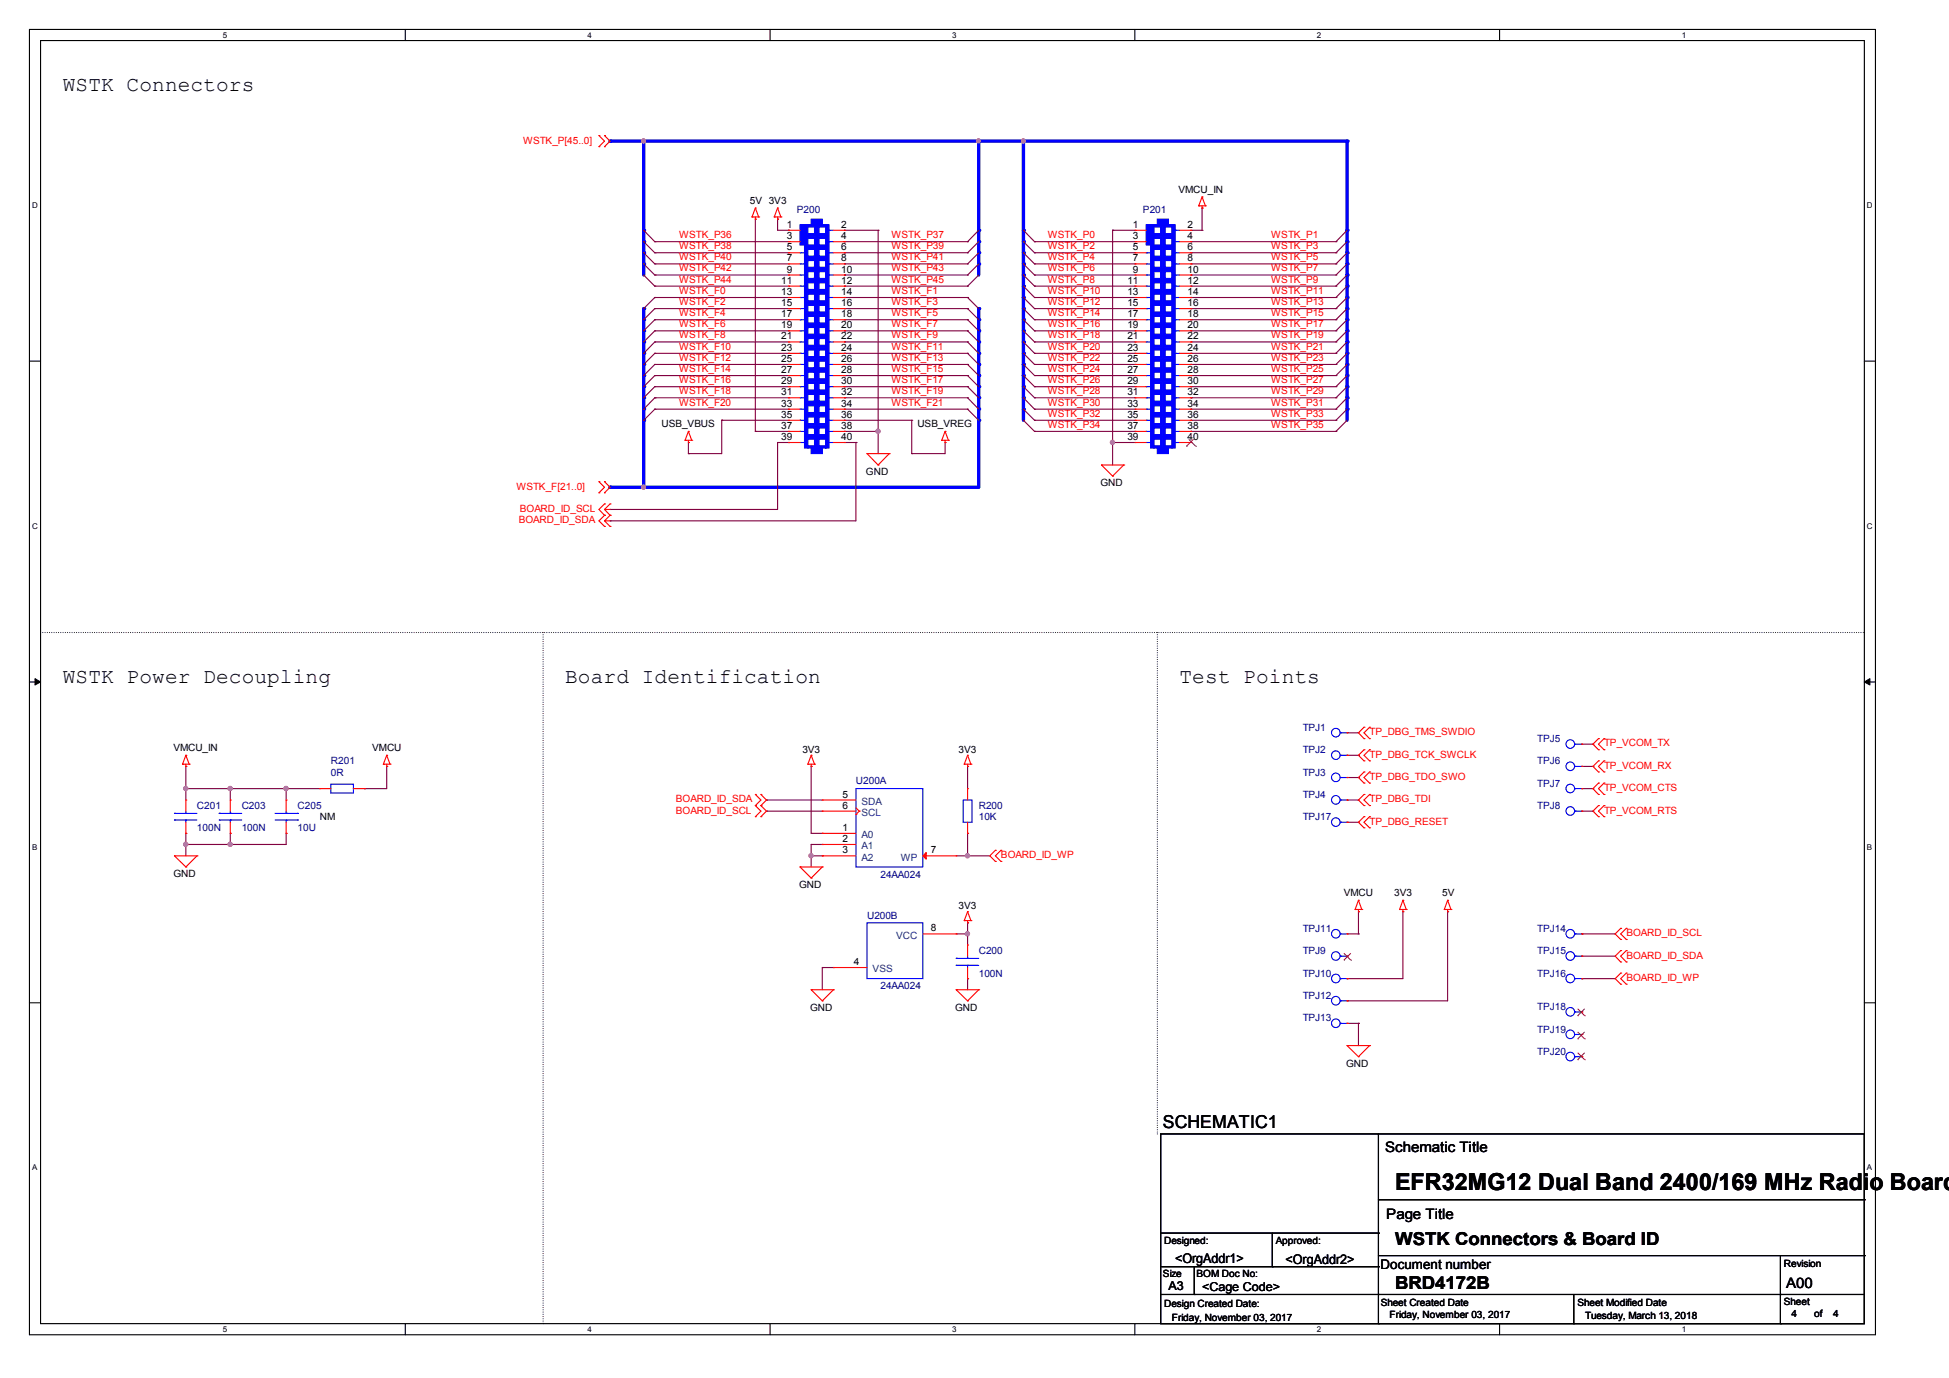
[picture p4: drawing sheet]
<svg xmlns="http://www.w3.org/2000/svg" width="297mm" height="210mm" viewBox="0 0 297 210" stroke-linecap="round" stroke-linejoin="round" font-family="sans-serif">
<defs><g id="words">
<text font-size="3.6" x="212.6" y="181.4">EFR32MG12 Dual Band 2400/169 MHz Radio Board</text>
<g font-size="3.2">
<text x="9.6" y="13.8">WSTK Connectors</text>
<text x="9.6" y="104">WSTK Power Decoupling</text>
<text x="86.1" y="104">Board Identification</text>
<text x="179.7" y="104">Test Points</text>
</g>
<g font-size="2.7">
<text x="177.2" y="171.8">SCHEMATIC1</text>
<text x="212.6" y="189.8">WSTK Connectors &amp; Board ID</text>
<text x="212.6" y="196.4">BRD4172B</text>
</g>
<g font-size="2.2">
<text x="211.1" y="175.5">Schematic Title</text>
<text x="211.3" y="185.7">Page Title</text>
<text x="272.2" y="196.3">A00</text>
</g>
<g font-size="2">
<text x="179.1" y="192.4">&lt;OrgAddr1&gt;</text>
<text x="195.9" y="192.6">&lt;OrgAddr2&gt;</text>
<text x="210.4" y="193.4">Document number</text>
</g>
<g font-size="1.9">
<text x="178" y="196.6">A3</text>
<text x="183.2" y="196.8">&lt;Cage Code&gt;</text>
</g>
<g font-size="1.5" fill="#f00">
<text x="79.7" y="21.9">WSTK_P[45..0]</text>
<text x="103.5" y="36.3">WSTK_P36</text>
<text x="103.5" y="38">WSTK_P38</text>
<text x="103.5" y="39.7">WSTK_P40</text>
<text x="103.5" y="41.4">WSTK_P42</text>
<text x="135.9" y="36.3">WSTK_P37</text>
<text x="135.9" y="38">WSTK_P39</text>
<text x="135.9" y="39.7">WSTK_P41</text>
<text x="135.9" y="41.4">WSTK_P43</text>
<text x="159.7" y="36.3">WSTK_P0</text>
<text x="159.7" y="38">WSTK_P2</text>
<text x="159.7" y="39.7">WSTK_P4</text>
<text x="159.7" y="41.4">WSTK_P6</text>
<text x="193.7" y="36.3">WSTK_P1</text>
<text x="193.7" y="38">WSTK_P3</text>
<text x="193.7" y="39.7">WSTK_P5</text>
<text x="193.7" y="41.4">WSTK_P7</text>
<text x="103.5" y="44.8">WSTK_F0</text>
<text x="103.5" y="46.5">WSTK_F2</text>
<text x="103.5" y="43.1">WSTK_P44</text>
<text x="135.9" y="44.8">WSTK_F1</text>
<text x="135.9" y="46.5">WSTK_F3</text>
<text x="135.9" y="43.1">WSTK_P45</text>
<text x="159.7" y="43.1">WSTK_P8</text>
<text x="159.7" y="44.8">WSTK_P10</text>
<text x="159.7" y="46.5">WSTK_P12</text>
<text x="193.7" y="43.1">WSTK_P9</text>
<text x="193.7" y="44.8">WSTK_P11</text>
<text x="193.7" y="46.5">WSTK_P13</text>
<text x="103.5" y="48.2">WSTK_F4</text>
<text x="103.5" y="49.9">WSTK_F6</text>
<text x="103.5" y="51.6">WSTK_F8</text>
<text x="103.5" y="53.3">WSTK_F10</text>
<text x="135.9" y="48.2">WSTK_F5</text>
<text x="135.9" y="49.9">WSTK_F7</text>
<text x="135.9" y="51.6">WSTK_F9</text>
<text x="135.9" y="53.3">WSTK_F11</text>
<text x="159.7" y="48.2">WSTK_P14</text>
<text x="159.7" y="49.9">WSTK_P16</text>
<text x="159.7" y="51.6">WSTK_P18</text>
<text x="159.7" y="53.3">WSTK_P20</text>
<text x="193.7" y="48.2">WSTK_P15</text>
<text x="193.7" y="49.9">WSTK_P17</text>
<text x="193.7" y="51.6">WSTK_P19</text>
<text x="193.7" y="53.3">WSTK_P21</text>
<text x="103.5" y="55">WSTK_F12</text>
<text x="103.5" y="56.7">WSTK_F14</text>
<text x="103.5" y="58.4">WSTK_F16</text>
<text x="135.9" y="55">WSTK_F13</text>
<text x="135.9" y="56.7">WSTK_F15</text>
<text x="135.9" y="58.4">WSTK_F17</text>
<text x="159.7" y="55">WSTK_P22</text>
<text x="159.7" y="56.7">WSTK_P24</text>
<text x="159.7" y="58.4">WSTK_P26</text>
<text x="193.7" y="55">WSTK_P23</text>
<text x="193.7" y="56.7">WSTK_P25</text>
<text x="193.7" y="58.4">WSTK_P27</text>
<text x="103.5" y="60.1">WSTK_F18</text>
<text x="103.5" y="61.8">WSTK_F20</text>
<text x="135.9" y="60.1">WSTK_F19</text>
<text x="135.9" y="61.8">WSTK_F21</text>
<text x="159.7" y="60.1">WSTK_P28</text>
<text x="159.7" y="61.8">WSTK_P30</text>
<text x="159.7" y="63.5">WSTK_P32</text>
<text x="159.7" y="65.2">WSTK_P34</text>
<text x="193.7" y="60.1">WSTK_P29</text>
<text x="193.7" y="61.8">WSTK_P31</text>
<text x="193.7" y="63.5">WSTK_P33</text>
<text x="193.7" y="65.2">WSTK_P35</text>
<text x="78.7" y="74.6">WSTK_F[21..0]</text>
<text x="79" y="79.7">BOARD_ID_SDA</text>
<text x="79.2" y="78">BOARD_ID_SCL</text>
<text x="208.7" y="112.1">TP_DBG_TMS_SWDIO</text>
<text x="244.4" y="113.8">TP_VCOM_TX</text>
<text x="208.7" y="115.5">TP_DBG_TCK_SWCLK</text>
<text x="208.7" y="118.9">TP_DBG_TDO_SWO</text>
<text x="244.4" y="117.2">TP_VCOM_RX</text>
<text x="103" y="124">BOARD_ID_SCL</text>
<text x="103" y="122.3">BOARD_ID_SDA</text>
<text x="208.7" y="122.3">TP_DBG_TDI</text>
<text x="208.7" y="125.7">TP_DBG_RESET</text>
<text x="244.4" y="120.6">TP_VCOM_CTS</text>
<text x="244.4" y="124">TP_VCOM_RTS</text>
<text x="152.5" y="130.8">BOARD_ID_WP</text>
<text x="247.8" y="142.7">BOARD_ID_SCL</text>
<text x="247.8" y="146.1">BOARD_ID_SDA</text>
<text x="247.8" y="149.5">BOARD_ID_WP</text>
</g>
<g font-size="1.5">
<text x="179.6" y="29.4">VMCU_IN</text>
<text x="114.3" y="31.1">5V 3V3</text>
<text x="119.9" y="34.7">1</text>
<text x="128.2" y="34.7">2</text>
<text x="172.6" y="34.7">1</text>
<text x="180.9" y="34.7">2</text>
<text x="119.9" y="36.4">3</text>
<text x="119.9" y="38.1">5</text>
<text x="119.9" y="39.8">7</text>
<text x="119.9" y="41.5">9</text>
<text x="128.2" y="36.4">4</text>
<text x="128.2" y="38.1">6</text>
<text x="128.2" y="39.8">8</text>
<text x="128.2" y="41.5">10</text>
<text x="172.6" y="36.4">3</text>
<text x="172.6" y="38.1">5</text>
<text x="172.6" y="39.8">7</text>
<text x="172.6" y="41.5">9</text>
<text x="180.9" y="36.4">4</text>
<text x="180.9" y="38.1">6</text>
<text x="180.9" y="39.8">8</text>
<text x="180.9" y="41.5">10</text>
<text x="119" y="43.2">11</text>
<text x="119" y="45">13</text>
<text x="119" y="46.7">15</text>
<text x="128.2" y="43.2">12</text>
<text x="128.2" y="45">14</text>
<text x="128.2" y="46.7">16</text>
<text x="171.8" y="43.2">11</text>
<text x="171.8" y="45">13</text>
<text x="171.8" y="46.7">15</text>
<text x="180.9" y="43.2">12</text>
<text x="180.9" y="45">14</text>
<text x="180.9" y="46.7">16</text>
<text x="119" y="48.3">17</text>
<text x="119" y="50">19</text>
<text x="119" y="51.7">21</text>
<text x="119" y="53.5">23</text>
<text x="128.2" y="48.3">18</text>
<text x="128.2" y="50">20</text>
<text x="128.2" y="51.7">22</text>
<text x="128.2" y="53.5">24</text>
<text x="171.8" y="48.3">17</text>
<text x="171.8" y="50">19</text>
<text x="171.8" y="51.7">21</text>
<text x="171.8" y="53.5">23</text>
<text x="180.9" y="48.3">18</text>
<text x="180.9" y="50">20</text>
<text x="180.9" y="51.7">22</text>
<text x="180.9" y="53.5">24</text>
<text x="119" y="55.2">25</text>
<text x="119" y="56.9">27</text>
<text x="119" y="58.5">29</text>
<text x="128.2" y="55.2">26</text>
<text x="128.2" y="56.9">28</text>
<text x="128.2" y="58.5">30</text>
<text x="171.8" y="55.2">25</text>
<text x="171.8" y="56.9">27</text>
<text x="171.8" y="58.5">29</text>
<text x="180.9" y="55.2">26</text>
<text x="180.9" y="56.9">28</text>
<text x="180.9" y="58.5">30</text>
<text x="100.8" y="65.1">USB_VBUS</text>
<text x="119" y="60.2">31</text>
<text x="119" y="62">33</text>
<text x="119" y="63.7">35</text>
<text x="119" y="65.4">37</text>
<text x="128.2" y="60.2">32</text>
<text x="128.2" y="62">34</text>
<text x="128.2" y="63.7">36</text>
<text x="128.2" y="65.4">38</text>
<text x="139.8" y="65.1">USB_VREG</text>
<text x="171.8" y="60.2">31</text>
<text x="171.8" y="62">33</text>
<text x="171.8" y="63.7">35</text>
<text x="171.8" y="65.4">37</text>
<text x="180.9" y="60.2">32</text>
<text x="180.9" y="62">34</text>
<text x="180.9" y="63.7">36</text>
<text x="180.9" y="65.4">38</text>
<text x="119" y="67.1">39</text>
<text x="128.2" y="67.1">40</text>
<text x="171.8" y="67.1">39</text>
<text x="180.9" y="67.1">40</text>
<text x="132" y="72.4">GND</text>
<text x="167.7" y="74.1">GND</text>
<text x="26.4" y="114.5">VMCU_IN</text>
<text x="56.7" y="114.5">VMCU</text>
<text x="122.3" y="114.8">3V3</text>
<text x="146.1" y="114.8">3V3</text>
<text x="48.7" y="125">NM</text>
<text x="128.4" y="121.5">5</text>
<text x="128.4" y="123.2">6</text>
<text x="128.4" y="126.6">1</text>
<text x="128.4" y="128.3">2</text>
<text x="128.4" y="130">3</text>
<text x="141.8" y="130">7</text>
<text x="26.4" y="133.7">GND</text>
<text x="121.8" y="135.4">GND</text>
<text x="204.8" y="136.6">VMCU</text>
<text x="212.4" y="136.6">3V3</text>
<text x="219.8" y="136.6">5V</text>
<text x="141.8" y="141.9">8</text>
<text x="146.1" y="138.6">3V3</text>
<text x="130.1" y="147.1">4</text>
<text x="123.5" y="154.1">GND</text>
<text x="145.6" y="154.1">GND</text>
<text x="205.1" y="162.6">GND</text>
<text x="177.4" y="189.7">Designed:</text>
<text x="194.4" y="189.7">Approved:</text>
<text x="177.2" y="194.6">Size</text>
<text x="182.3" y="194.6">BOM Doc No:</text>
<text x="271.8" y="193.1">Revision</text>
<text x="177.4" y="199.2">Design Created Date:</text>
<text x="178.6" y="201.3">Friday, November 03, 2017</text>
<text x="210.4" y="199.1">Sheet Created Date</text>
<text x="211.8" y="200.9">Friday, November 03, 2017</text>
<text x="240.4" y="199.1">Sheet Modified Date</text>
<text x="241.6" y="201.1">Tuesday, March 13, 2018</text>
<text x="271.8" y="198.8">Sheet</text>
<text x="273" y="200.7">4</text>
<text x="276.5" y="200.7">of</text>
<text x="279.3" y="200.7">4</text>
</g>
<g font-size="1.5" fill="#000080">
<text x="121.4" y="32.4">P200</text>
<text x="174.2" y="32.4">P201</text>
<text x="198.5" y="111.4">TPJ1</text>
<text x="234.2" y="113.1">TPJ5</text>
<text x="50.4" y="116.5">R201</text>
<text x="50.4" y="118.2">0R</text>
<text x="130.4" y="119.5">U200A</text>
<text x="198.5" y="114.8">TPJ2</text>
<text x="198.5" y="118.2">TPJ3</text>
<text x="234.2" y="116.5">TPJ6</text>
<text x="234.2" y="119.9">TPJ7</text>
<text x="30" y="123.3">C201</text>
<text x="36.8" y="123.3">C203</text>
<text x="45.3" y="123.3">C205</text>
<text x="149.1" y="123.3">R200</text>
<text x="149.1" y="125">10K</text>
<text x="198.5" y="125">TPJ17</text>
<text x="198.5" y="121.6">TPJ4</text>
<text x="234.2" y="123.3">TPJ8</text>
<text x="30" y="126.7">100N</text>
<text x="36.8" y="126.7">100N</text>
<text x="45.3" y="126.7">10U</text>
<text x="134.2" y="133.9">24AA024</text>
<text x="132.1" y="140">U200B</text>
<text x="198.5" y="142">TPJ11</text>
<text x="234.2" y="142">TPJ14</text>
<text x="149.1" y="145.4">C200</text>
<text x="149.1" y="148.8">100N</text>
<text x="198.5" y="145.4">TPJ9</text>
<text x="198.5" y="148.8">TPJ10</text>
<text x="234.2" y="145.4">TPJ15</text>
<text x="234.2" y="148.8">TPJ16</text>
<text x="134.2" y="150.7">24AA024</text>
<text x="198.5" y="152.2">TPJ12</text>
<text x="198.5" y="155.6">TPJ13</text>
<text x="234.2" y="153.9">TPJ18</text>
<text x="234.2" y="157.4">TPJ19</text>
<text x="234.2" y="160.7">TPJ20</text>
</g>
<g font-size="1.5" fill="#004080">
<text x="131.3" y="122.6">SDA</text>
<text x="131.3" y="124.3">SCL</text>
<text x="131.3" y="127.7">A0</text>
<text x="131.3" y="129.4">A1</text>
<text x="131.3" y="131.1">A2</text>
<text x="137.3" y="131.1">WP</text>
<text x="136.6" y="143">VCC</text>
<text x="133" y="148.2">VSS</text>
</g>
<g font-size="1.2">
<text x="33.9" y="5.8">5</text>
<text x="89.5" y="5.8">4</text>
<text x="145.1" y="5.8">3</text>
<text x="200.7" y="5.8">2</text>
<text x="256.3" y="5.8">1</text>
<text x="4.9" y="31.7">D</text>
<text x="284.5" y="31.7">D</text>
<text x="4.9" y="80.6">C</text>
<text x="284.5" y="80.6">C</text>
<text x="4.9" y="129.5">B</text>
<text x="284.5" y="129.5">B</text>
<text x="4.9" y="178.4">A</text>
<text x="284.5" y="178.4">A</text>
<text x="33.9" y="203">5</text>
<text x="89.5" y="203">4</text>
<text x="145.1" y="203">3</text>
<text x="200.7" y="203">2</text>
<text x="256.3" y="203">1</text>
</g>
</g></defs>
<path d="M4.5 4.5h281.3v198.9h-281.3zM6.2 6.2h277.9v195.5h-277.9z" fill="none" stroke="#000" stroke-width=".17"/>
<g fill="#fff">
<path d="M34 4.7h.6v1.3h-.6z"/>
<path d="M34 201.9h.6v1.3h-.6z"/>
</g>
<path d="M61.8 4.5v1.7M61.8 201.7v1.7" fill="none" stroke="#000" stroke-width=".17"/>
<g fill="#fff">
<path d="M89.5 4.7h.7v1.3h-.7z"/>
<path d="M89.5 201.9h.7v1.3h-.7z"/>
</g>
<path d="M117.3 4.5v1.7M117.3 201.7v1.7" fill="none" stroke="#000" stroke-width=".17"/>
<g fill="#fff">
<path d="M145.1 4.7h.7v1.3h-.7z"/>
<path d="M145.1 201.9h.7v1.3h-.7z"/>
</g>
<path d="M172.9 4.5v1.7M172.9 201.7v1.7" fill="none" stroke="#000" stroke-width=".17"/>
<g fill="#fff">
<path d="M200.7 4.7h.6v1.3h-.6z"/>
<path d="M200.7 201.9h.6v1.3h-.6z"/>
</g>
<path d="M228.5 4.5v1.7M228.5 201.7v1.7" fill="none" stroke="#000" stroke-width=".17"/>
<g fill="#fff">
<path d="M256.3 4.7h.6v1.3h-.6z"/>
<path d="M256.3 201.9h.6v1.3h-.6z"/>
<path d="M4.9 30.6h.9v1.4h-.9z"/>
<path d="M284.5 30.6h.9v1.4h-.9z"/>
<path d="M4.9 79.5h.9v1.3h-.9z"/>
<path d="M284.5 79.5h.9v1.3h-.9z"/>
</g>
<path d="M4.5 55h1.7M284.1 55h1.7" fill="none" stroke="#000" stroke-width=".17"/>
<g fill="#fff">
<path d="M4.9 128.4h.8v1.3h-.8z"/>
<path d="M284.5 128.4h.8v1.3h-.8z"/>
</g>
<path d="M4.5 103.9h1.7M284.1 103.9h1.7" fill="none" stroke="#000" stroke-width=".17"/>
<path d="M5.3 103.4l.9 .5-.9 .5zM284.1 103.9l.8-.5v1z" fill="#000" stroke="#000" stroke-width=".15"/>
<g fill="#fff">
<path d="M4.9 177.2h.8v1.4h-.8z"/>
<path d="M284.5 177.2h.8v1.4h-.8z"/>
</g>
<path d="M4.5 152.8h1.7M284.1 152.8h1.7" fill="none" stroke="#000" stroke-width=".17"/>
<path d="M6.2 96.4h277.9M82.8 96.4v105.3M176.4 96.4v76.4M284.1 96.4h.1M176.4 172.8h.1M82.8 201.7h.1" fill="none" stroke="#000" stroke-width=".17" stroke-dasharray="0 .3"/>
<g fill="none" stroke="#800040" stroke-width=".17">
<path d="M157.6 36.8h.1M157.6 38.5h.1M157.6 36.8h15.4M157.6 38.5h15.4M169.5 35.1h.1M169.5 35.1h3.5M169.5 35.1v35.8M181.5 36.8h.1M181.5 38.5h.1M181.5 36.8h22.1M181.5 38.5h22.1M157.6 40.2h.1"/>
<path d="M157.6 41.9h.1M157.6 43.6h.1M157.6 45.3h.1M157.6 47h.1M157.6 48.7h.1M157.6 50.4h.1M157.6 52.1h.1M157.6 53.8h.1M157.6 55.5h.1M157.6 57.2h.1M157.6 58.9h.1M157.6 40.2h15.4"/>
<path d="M157.6 41.9h15.4M157.6 43.6h15.4M157.6 45.3h15.4M157.6 47h15.4M157.6 48.7h15.4M157.6 50.4h15.4M157.6 52.1h15.4M157.6 53.8h15.4M157.6 55.5h15.4M157.6 57.2h15.4M157.6 58.9h15.4M181.5 40.2h.1"/>
<path d="M181.5 41.9h.1M181.5 43.6h.1M181.5 45.3h.1M181.5 47h.1M181.5 48.7h.1M181.5 50.4h.1M181.5 52.1h.1M181.5 53.8h.1M181.5 55.5h.1M181.5 57.2h.1M181.5 58.9h.1M181.5 40.2h22.1"/>
<path d="M181.5 41.9h22.1M181.5 43.6h22.1M181.5 45.3h22.1M181.5 47h22.1M181.5 48.7h22.1M181.5 50.4h22.1M181.5 52.1h22.1M181.5 53.8h22.1M181.5 55.5h22.1M181.5 57.2h22.1M181.5 58.9h22.1M104.9 67.4h.1"/>
<path d="M104.9 69.1h.1M104.9 67.4v1.7M110 64.1h.1M110 64.1h10.2M110 64.1v5h-5.1M118.5 67.4h1.7M120.2 67.4h.1M128.7 64.1h.1M128.7 65.7h.1M128.7 64.1h10.2M128.7 65.7h5.1M128.7 67.4h1.7"/>
<path d="M130.4 67.4h.1M133.8 65.7h.1M133.8 65.7v3.4M138.9 64.1h.1M138.9 69.1h.1M138.9 64.1v5M144 67.4h.1M144 67.4v1.7h-5.1M157.6 60.6h.1M157.6 62.4h.1M157.6 64.1h.1M157.6 65.7h.1"/>
<path d="M157.6 64.1h15.4M157.6 65.7h15.4M157.6 60.6h15.4M157.6 62.4h15.4M169.5 67.4h.1M169.5 67.4h3.5M181.5 60.6h.1M181.5 62.4h.1M181.5 64.1h.1M181.5 65.7h.1M181.5 64.1h22.1M181.5 65.7h22.1"/>
<path d="M181.5 60.6h22.1M181.5 62.4h22.1M28.3 116.8h.1M28.3 116.8v5.1M58.9 116.8h.1M58.9 116.8v3.4h-3.4M123.6 116.8h.1M123.6 116.8v10.2h1.7M147.4 116.8h.1M147.4 116.8v3.4M28.3 127h.1M28.3 120.2h.1"/>
<path d="M28.3 128.7h.1M28.3 127v3.4M28.3 120.2h20.4M35.1 120.2h.1M35.1 127h.1M35.1 128.7h.1M35.1 120.2v1.7M35.1 127v1.7M43.6 120.2h.1M43.6 127h.1M43.6 120.2v1.7M43.6 127v1.7h-15.3"/>
<path d="M55.5 120.2h.1M116.8 121.9h.1M116.8 123.6h.1M116.8 121.9h8.5M116.8 123.6h8.5M123.6 130.4h.1M123.6 128.7h.1M123.6 128.7h1.7M123.6 130.4h1.7M123.6 128.7v3.4M125.3 130.4h.1M125.3 127h.1"/>
<path d="M125.3 128.7h.1M145.7 130.4h5.1M147.4 130.4h.1M147.4 127h.1M147.4 127v3.4M205.3 125.3h1.7M207 125.3h.1M125.3 147.4h.1M125.3 147.4h1.7M125.3 147.4v3.4M127 147.4h.1M145.7 142.3h1.7"/>
<path d="M147.4 140.6h.1M147.4 142.3h.1M147.4 149.1h.1M147.4 140.6v3.4M147.4 149.1v1.7M241 142.3h.1M241 145.7h.1M241 149.1h.1M241 142.3h5.1M241 145.7h5.1M241 149.1h5.1"/>
</g>
<g fill="#f0f" stroke="#f0f" stroke-width=".17">
<circle cx="43.6" cy="120.2" r=".32"/>
<circle cx="35.1" cy="120.2" r=".32"/>
<circle cx="28.3" cy="120.2" r=".32"/>
<circle cx="28.3" cy="128.7" r=".32"/>
<circle cx="35.1" cy="128.7" r=".32"/>
<circle cx="147.4" cy="142.3" r=".32"/>
<circle cx="147.4" cy="130.4" r=".32"/>
<circle cx="123.6" cy="130.4" r=".32"/>
<circle cx="169.5" cy="67.4" r=".32"/>
</g>
<path d="M156 21.5v13.6" fill="none" stroke="#00f" stroke-width=".51"/>
<circle cx="156" cy="21.5" r=".25" fill="#00f"/>
<path d="M156 35.1v1.7" fill="none" stroke="#00f" stroke-width=".51"/>
<circle cx="156" cy="35.1" r=".25" fill="#00f"/>
<path d="M156 36.8v1.7" fill="none" stroke="#00f" stroke-width=".51"/>
<circle cx="156" cy="36.8" r=".25" fill="#00f"/>
<path d="M156 38.5v1.7" fill="none" stroke="#00f" stroke-width=".51"/>
<circle cx="156" cy="38.5" r=".25" fill="#00f"/>
<path d="M156 40.2v1.7" fill="none" stroke="#00f" stroke-width=".51"/>
<circle cx="156" cy="40.2" r=".25" fill="#00f"/>
<path d="M156 41.9v1.7" fill="none" stroke="#00f" stroke-width=".51"/>
<circle cx="156" cy="41.9" r=".25" fill="#00f"/>
<path d="M156 43.6v1.7" fill="none" stroke="#00f" stroke-width=".51"/>
<circle cx="156" cy="43.6" r=".25" fill="#00f"/>
<path d="M156 45.3v1.7" fill="none" stroke="#00f" stroke-width=".51"/>
<circle cx="156" cy="45.3" r=".25" fill="#00f"/>
<path d="M156 47v1.7" fill="none" stroke="#00f" stroke-width=".51"/>
<circle cx="156" cy="47" r=".25" fill="#00f"/>
<path d="M156 48.7v1.7" fill="none" stroke="#00f" stroke-width=".51"/>
<circle cx="156" cy="48.7" r=".25" fill="#00f"/>
<path d="M156 50.4v1.7" fill="none" stroke="#00f" stroke-width=".51"/>
<circle cx="156" cy="50.4" r=".25" fill="#00f"/>
<path d="M156 52.1v1.7" fill="none" stroke="#00f" stroke-width=".51"/>
<circle cx="156" cy="52.1" r=".25" fill="#00f"/>
<path d="M156 53.8v1.7" fill="none" stroke="#00f" stroke-width=".51"/>
<circle cx="156" cy="53.8" r=".25" fill="#00f"/>
<path d="M156 55.5v1.7" fill="none" stroke="#00f" stroke-width=".51"/>
<circle cx="156" cy="55.5" r=".25" fill="#00f"/>
<path d="M156 57.2v1.7" fill="none" stroke="#00f" stroke-width=".51"/>
<circle cx="156" cy="57.2" r=".25" fill="#00f"/>
<path d="M156 58.9v1.7" fill="none" stroke="#00f" stroke-width=".51"/>
<circle cx="156" cy="58.9" r=".25" fill="#00f"/>
<path d="M156 60.6v1.8" fill="none" stroke="#00f" stroke-width=".51"/>
<circle cx="156" cy="60.6" r=".25" fill="#00f"/>
<path d="M156 62.4v1.7" fill="none" stroke="#00f" stroke-width=".51"/>
<circle cx="156" cy="62.4" r=".25" fill="#00f"/>
<path d="M205.3 21.5v13.6" fill="none" stroke="#00f" stroke-width=".51"/>
<circle cx="205.3" cy="21.5" r=".25" fill="#00f"/>
<path d="M156 21.5h49.3" fill="none" stroke="#00f" stroke-width=".51"/>
<circle cx="156" cy="21.5" r=".25" fill="#00f"/>
<circle cx="155.9" cy="21.5" r=".32" fill="#f0f" stroke="#f0f" stroke-width=".17"/>
<path d="M205.3 35.1v1.7" fill="none" stroke="#00f" stroke-width=".51"/>
<circle cx="205.3" cy="35.1" r=".25" fill="#00f"/>
<path d="M205.3 36.8v1.7" fill="none" stroke="#00f" stroke-width=".51"/>
<circle cx="205.3" cy="36.8" r=".25" fill="#00f"/>
<path d="M205.3 38.5v1.7" fill="none" stroke="#00f" stroke-width=".51"/>
<circle cx="205.3" cy="38.5" r=".25" fill="#00f"/>
<path d="M205.3 40.2v1.7" fill="none" stroke="#00f" stroke-width=".51"/>
<circle cx="205.3" cy="40.2" r=".25" fill="#00f"/>
<path d="M205.3 41.9v1.7" fill="none" stroke="#00f" stroke-width=".51"/>
<circle cx="205.3" cy="41.9" r=".25" fill="#00f"/>
<path d="M205.3 43.6v1.7" fill="none" stroke="#00f" stroke-width=".51"/>
<circle cx="205.3" cy="43.6" r=".25" fill="#00f"/>
<path d="M205.3 45.3v1.7" fill="none" stroke="#00f" stroke-width=".51"/>
<circle cx="205.3" cy="45.3" r=".25" fill="#00f"/>
<path d="M205.3 47v1.7" fill="none" stroke="#00f" stroke-width=".51"/>
<circle cx="205.3" cy="47" r=".25" fill="#00f"/>
<path d="M205.3 48.7v1.7" fill="none" stroke="#00f" stroke-width=".51"/>
<circle cx="205.3" cy="48.7" r=".25" fill="#00f"/>
<path d="M205.3 50.4v1.7" fill="none" stroke="#00f" stroke-width=".51"/>
<circle cx="205.3" cy="50.4" r=".25" fill="#00f"/>
<path d="M205.3 52.1v1.7" fill="none" stroke="#00f" stroke-width=".51"/>
<circle cx="205.3" cy="52.1" r=".25" fill="#00f"/>
<path d="M205.3 53.8v1.7" fill="none" stroke="#00f" stroke-width=".51"/>
<circle cx="205.3" cy="53.8" r=".25" fill="#00f"/>
<path d="M205.3 55.5v1.7" fill="none" stroke="#00f" stroke-width=".51"/>
<circle cx="205.3" cy="55.5" r=".25" fill="#00f"/>
<path d="M205.3 57.2v1.7" fill="none" stroke="#00f" stroke-width=".51"/>
<circle cx="205.3" cy="57.2" r=".25" fill="#00f"/>
<path d="M205.3 58.9v1.7" fill="none" stroke="#00f" stroke-width=".51"/>
<circle cx="205.3" cy="58.9" r=".25" fill="#00f"/>
<path d="M205.3 60.6v1.8" fill="none" stroke="#00f" stroke-width=".51"/>
<circle cx="205.3" cy="60.6" r=".25" fill="#00f"/>
<path d="M205.3 62.4v1.7" fill="none" stroke="#00f" stroke-width=".51"/>
<circle cx="205.3" cy="62.4" r=".25" fill="#00f"/>
<path d="M93 21.5h5.1" fill="none" stroke="#00f" stroke-width=".51"/>
<circle cx="93" cy="21.5" r=".25" fill="#00f"/>
<path d="M98.1 21.5v13.6" fill="none" stroke="#00f" stroke-width=".51"/>
<circle cx="98.1" cy="21.5" r=".25" fill="#00f"/>
<path d="M98.1 21.5h51" fill="none" stroke="#00f" stroke-width=".51"/>
<circle cx="98.1" cy="21.5" r=".25" fill="#00f"/>
<g fill="#f0f" stroke="#f0f" stroke-width=".17">
<circle cx="149.1" cy="21.5" r=".32"/>
<circle cx="98.1" cy="21.5" r=".32"/>
</g>
<path d="M149.1 21.5v13.6" fill="none" stroke="#00f" stroke-width=".51"/>
<circle cx="149.1" cy="21.5" r=".25" fill="#00f"/>
<path d="M149.1 21.5h6.9" fill="none" stroke="#00f" stroke-width=".51"/>
<circle cx="149.1" cy="21.5" r=".25" fill="#00f"/>
<path d="M98.1 35.1v1.7" fill="none" stroke="#00f" stroke-width=".51"/>
<circle cx="98.1" cy="35.1" r=".25" fill="#00f"/>
<path d="M98.1 36.8v1.7" fill="none" stroke="#00f" stroke-width=".51"/>
<circle cx="98.1" cy="36.8" r=".25" fill="#00f"/>
<path d="M98.1 38.5v1.7" fill="none" stroke="#00f" stroke-width=".51"/>
<circle cx="98.1" cy="38.5" r=".25" fill="#00f"/>
<path d="M98.1 40.2v1.7" fill="none" stroke="#00f" stroke-width=".51"/>
<circle cx="98.1" cy="40.2" r=".25" fill="#00f"/>
<path d="M149.1 35.1v1.7" fill="none" stroke="#00f" stroke-width=".51"/>
<circle cx="149.1" cy="35.1" r=".25" fill="#00f"/>
<path d="M149.1 36.8v1.7" fill="none" stroke="#00f" stroke-width=".51"/>
<circle cx="149.1" cy="36.8" r=".25" fill="#00f"/>
<path d="M149.1 38.5v1.7" fill="none" stroke="#00f" stroke-width=".51"/>
<circle cx="149.1" cy="38.5" r=".25" fill="#00f"/>
<path d="M149.1 40.2v1.7" fill="none" stroke="#00f" stroke-width=".51"/>
<circle cx="149.1" cy="40.2" r=".25" fill="#00f"/>
<g fill="none" stroke="#800040" stroke-width=".17">
<path d="M99.8 36.8h.1M99.8 38.5h.1M99.8 36.8h20.4M99.8 38.5h20.4M118.5 33.4h.1M118.5 33.4v1.7h1.7M120.2 35.1h.1M128.7 36.8h.1M128.7 38.5h.1M128.7 36.8h18.7M128.7 38.5h18.7M99.8 45.3h.1"/>
<path d="M99.8 47h.1M99.8 48.7h.1M99.8 50.4h.1M99.8 52.1h.1M99.8 53.8h.1M99.8 55.5h.1M99.8 57.2h.1M99.8 58.9h.1M99.8 40.2h.1M99.8 41.9h.1M99.8 43.6h.1M99.8 45.3h20.4"/>
<path d="M99.8 47h20.4M99.8 48.7h20.4M99.8 50.4h20.4M99.8 52.1h20.4M99.8 53.8h20.4M99.8 55.5h20.4M99.8 57.2h20.4M99.8 58.9h20.4M99.8 40.2h20.4M99.8 41.9h20.4M99.8 43.6h20.4M128.7 45.3h.1"/>
<path d="M128.7 47h.1M128.7 48.7h.1M128.7 50.4h.1M128.7 52.1h.1M128.7 53.8h.1M128.7 55.5h.1M128.7 57.2h.1M128.7 58.9h.1M128.7 40.2h.1M128.7 41.9h.1M128.7 43.6h.1M128.7 45.3h18.7"/>
<path d="M128.7 47h18.7M128.7 48.7h18.7M128.7 50.4h18.7M128.7 52.1h18.7M128.7 53.8h18.7M128.7 55.5h18.7M128.7 57.2h18.7M128.7 58.9h18.7M128.7 40.2h18.7M128.7 41.9h18.7M128.7 43.6h18.7M99.8 60.6h.1"/>
<path d="M99.8 62.4h.1M99.8 60.6h20.4M99.8 62.4h20.4M128.7 60.6h.1M128.7 62.4h.1M128.7 60.6h18.7M128.7 62.4h18.7"/>
</g>
<path d="M98.1 47v1.7" fill="none" stroke="#00f" stroke-width=".51"/>
<circle cx="98.1" cy="47" r=".25" fill="#00f"/>
<path d="M93 74.3h5.1" fill="none" stroke="#00f" stroke-width=".51"/>
<circle cx="93" cy="74.3" r=".25" fill="#00f"/>
<path d="M98.1 48.7v1.7" fill="none" stroke="#00f" stroke-width=".51"/>
<circle cx="98.1" cy="48.7" r=".25" fill="#00f"/>
<path d="M98.1 50.4v1.7" fill="none" stroke="#00f" stroke-width=".51"/>
<circle cx="98.1" cy="50.4" r=".25" fill="#00f"/>
<path d="M98.1 52.1v1.7" fill="none" stroke="#00f" stroke-width=".51"/>
<circle cx="98.1" cy="52.1" r=".25" fill="#00f"/>
<path d="M98.1 53.8v1.7" fill="none" stroke="#00f" stroke-width=".51"/>
<circle cx="98.1" cy="53.8" r=".25" fill="#00f"/>
<path d="M98.1 55.5v1.7" fill="none" stroke="#00f" stroke-width=".51"/>
<circle cx="98.1" cy="55.5" r=".25" fill="#00f"/>
<path d="M98.1 57.2v1.7" fill="none" stroke="#00f" stroke-width=".51"/>
<circle cx="98.1" cy="57.2" r=".25" fill="#00f"/>
<path d="M98.1 58.9v1.7" fill="none" stroke="#00f" stroke-width=".51"/>
<circle cx="98.1" cy="58.9" r=".25" fill="#00f"/>
<path d="M98.1 60.6v1.8" fill="none" stroke="#00f" stroke-width=".51"/>
<circle cx="98.1" cy="60.6" r=".25" fill="#00f"/>
<path d="M98.1 62.4v1.7" fill="none" stroke="#00f" stroke-width=".51"/>
<circle cx="98.1" cy="62.4" r=".25" fill="#00f"/>
<path d="M98.1 64.1v10.2" fill="none" stroke="#00f" stroke-width=".51"/>
<circle cx="98.1" cy="64.1" r=".25" fill="#00f"/>
<path d="M98.1 74.3h51" fill="none" stroke="#00f" stroke-width=".51"/>
<circle cx="98.1" cy="74.3" r=".25" fill="#00f"/>
<circle cx="98.1" cy="74.2" r=".32" fill="#f0f" stroke="#f0f" stroke-width=".17"/>
<path d="M149.1 47v1.7" fill="none" stroke="#00f" stroke-width=".51"/>
<circle cx="149.1" cy="47" r=".25" fill="#00f"/>
<path d="M149.1 48.7v1.7" fill="none" stroke="#00f" stroke-width=".51"/>
<circle cx="149.1" cy="48.7" r=".25" fill="#00f"/>
<path d="M149.1 50.4v1.7" fill="none" stroke="#00f" stroke-width=".51"/>
<circle cx="149.1" cy="50.4" r=".25" fill="#00f"/>
<path d="M149.1 52.1v1.7" fill="none" stroke="#00f" stroke-width=".51"/>
<circle cx="149.1" cy="52.1" r=".25" fill="#00f"/>
<path d="M149.1 53.8v1.7" fill="none" stroke="#00f" stroke-width=".51"/>
<circle cx="149.1" cy="53.8" r=".25" fill="#00f"/>
<path d="M149.1 55.5v1.7" fill="none" stroke="#00f" stroke-width=".51"/>
<circle cx="149.1" cy="55.5" r=".25" fill="#00f"/>
<path d="M149.1 57.2v1.7" fill="none" stroke="#00f" stroke-width=".51"/>
<circle cx="149.1" cy="57.2" r=".25" fill="#00f"/>
<path d="M149.1 58.9v1.7" fill="none" stroke="#00f" stroke-width=".51"/>
<circle cx="149.1" cy="58.9" r=".25" fill="#00f"/>
<path d="M149.1 60.6v1.8" fill="none" stroke="#00f" stroke-width=".51"/>
<circle cx="149.1" cy="60.6" r=".25" fill="#00f"/>
<path d="M149.1 62.4v1.7" fill="none" stroke="#00f" stroke-width=".51"/>
<circle cx="149.1" cy="62.4" r=".25" fill="#00f"/>
<path d="M149.1 64.1v10.2" fill="none" stroke="#00f" stroke-width=".51"/>
<circle cx="149.1" cy="64.1" r=".25" fill="#00f"/>
<g fill="none" stroke="#800040" stroke-width=".17">
<path d="M98.1 35.1h.1M98.1 36.8h.1M98.1 38.5h.1M98.1 35.1l1.7 1.7M98.1 36.8l1.7 1.7M98.1 38.5l1.7 1.7M115.1 33.4h.1M115.1 33.4v32.3M128.7 35.1h.1M128.7 35.1h5.1M133.8 35.1h.1M133.8 35.1v30.6"/>
<path d="M147.4 38.5h.1M147.4 36.8h.1M149.1 36.8l-1.7 1.7M149.1 38.5l-1.7 1.7M149.1 35.1l-1.7 1.7M156 35.1h.1M156 36.8h.1M156 38.5h.1M156 35.1l1.6 1.7M156 36.8l1.6 1.7M156 38.5l1.6 1.7M181.5 35.1h1.7"/>
<path d="M183.2 31.7h.1M183.2 35.1h.1M183.2 31.7v3.4M203.6 36.8h.1M203.6 38.5h.1M205.3 35.1l-1.7 1.7M205.3 36.8l-1.7 1.7M205.3 38.5l-1.7 1.7M98.1 40.2h.1M98.1 41.9h.1M98.1 47h.1M98.1 48.7h.1"/>
<path d="M98.1 50.4h.1M98.1 52.1h.1M98.1 53.8h.1M98.1 55.5h.1M98.1 57.2h.1M98.1 58.9h.1M98.1 40.2l1.7 1.7M98.1 41.9l1.7 1.7M99.8 45.3l-1.7 1.7M99.8 47l-1.7 1.7M99.8 48.7l-1.7 1.7M99.8 50.4l-1.7 1.7"/>
<path d="M99.8 52.1l-1.7 1.7M99.8 53.8l-1.7 1.7M99.8 55.5l-1.7 1.7M99.8 57.2l-1.7 1.7M99.8 58.9l-1.7 1.7M147.4 40.2h.1M147.4 41.9h.1M147.4 43.6h.1M147.4 45.3h.1M147.4 47h.1M147.4 48.7h.1M147.4 50.4h.1"/>
<path d="M147.4 52.1h.1M147.4 53.8h.1M147.4 55.5h.1M147.4 57.2h.1M147.4 58.9h.1M147.4 45.3l1.7 1.7M147.4 48.7l1.7 1.7M147.4 53.8l1.7 1.7M147.4 47l1.7 1.7M147.4 50.4l1.7 1.7M147.4 52.1l1.7 1.7M147.4 55.5l1.7 1.7"/>
<path d="M147.4 57.2l1.7 1.7M147.4 58.9l1.7 1.7M149.1 40.2l-1.7 1.7M149.1 41.9l-1.7 1.7M156 40.2h.1M156 41.9h.1M156 43.6h.1M156 45.3h.1M156 47h.1M156 48.7h.1M156 50.4h.1M156 52.1h.1"/>
<path d="M156 53.8h.1M156 55.5h.1M156 57.2h.1M156 58.9h.1M156 40.2l1.6 1.7M156 41.9l1.6 1.7M156 43.6l1.6 1.7M156 45.3l1.6 1.7M156 47l1.6 1.7M156 48.7l1.6 1.7M156 50.4l1.6 1.7M156 52.1l1.6 1.7"/>
<path d="M156 53.8l1.6 1.7M156 55.5l1.6 1.7M156 57.2l1.6 1.7M156 58.9l1.6 1.7M203.6 40.2h.1M203.6 41.9h.1M203.6 43.6h.1M203.6 45.3h.1M203.6 47h.1M203.6 48.7h.1M203.6 50.4h.1M203.6 52.1h.1"/>
<path d="M203.6 53.8h.1M203.6 55.5h.1M203.6 57.2h.1M203.6 58.9h.1M205.3 40.2l-1.7 1.7M205.3 41.9l-1.7 1.7M205.3 43.6l-1.7 1.7M205.3 45.3l-1.7 1.7M205.3 47l-1.7 1.7M205.3 48.7l-1.7 1.7M205.3 50.4l-1.7 1.7M205.3 52.1l-1.7 1.7"/>
<path d="M205.3 53.8l-1.7 1.7M205.3 55.5l-1.7 1.7M205.3 57.2l-1.7 1.7M205.3 58.9l-1.7 1.7M93 77.6h.1M93 79.4h.1M98.1 60.6h.1M98.1 62.4h.1M98.1 64.1h.1M99.8 60.6l-1.7 1.8M99.8 62.4l-1.7 1.7M115.1 65.7h.1"/>
<path d="M115.1 65.7h5.1M118.5 67.4h.1M118.5 67.4v10.2h-25.5M130.4 67.4h.1M130.4 67.4v12h-37.4M147.4 60.6h.1M147.4 62.4h.1M147.4 60.6l1.7 1.8M147.4 62.4l1.7 1.7M156 60.6h.1M156 62.4h.1M156 64.1h.1"/>
<path d="M156 60.6l1.6 1.8M156 62.4l1.6 1.7M156 64.1l1.6 1.6M203.6 60.6h.1M203.6 62.4h.1M203.6 64.1h.1M203.6 65.7h.1M205.3 60.6l-1.7 1.8M205.3 62.4l-1.7 1.7M205.3 64.1l-1.7 1.6M205.3 111.7h1.7M205.3 115.1h1.7"/>
<path d="M205.3 118.5h1.7M207 111.7h.1M207 115.1h.1M207 118.5h.1M241 113.4h1.7M241 116.8h1.7M242.7 113.4h.1M242.7 116.8h.1M205.3 121.9h1.7M207 121.9h.1M207 138.9h.1M207 138.9v3.4"/>
<path d="M213.8 138.9h.1M213.8 138.9v10.2h-8.5M220.6 138.9h.1M220.6 138.9v13.6h-15.3M241 120.2h1.7M241 123.6h1.7M242.7 120.2h.1M242.7 123.6h.1M205.3 149.1h.1M205.3 152.5h.1M205.3 142.3h1.7M205.3 156h1.7"/>
<path d="M207 142.3h.1M207 156h.1M207 156v3.3"/>
</g>
<g fill="#f0f" stroke="#f0f" stroke-width=".17">
<circle cx="133.8" cy="65.7" r=".32"/>
<circle cx="43.6" cy="120.2" r=".32"/>
<circle cx="35.1" cy="120.2" r=".32"/>
<circle cx="28.3" cy="120.2" r=".32"/>
<circle cx="28.3" cy="128.7" r=".32"/>
<circle cx="35.1" cy="128.7" r=".32"/>
<circle cx="147.4" cy="142.3" r=".32"/>
<circle cx="147.4" cy="130.4" r=".32"/>
<circle cx="123.6" cy="130.4" r=".32"/>
<circle cx="169.5" cy="67.4" r=".32"/>
<circle cx="155.9" cy="21.5" r=".32"/>
<circle cx="149.1" cy="21.5" r=".32"/>
<circle cx="98.1" cy="21.5" r=".32"/>
<circle cx="98.1" cy="74.2" r=".32"/>
</g>
<g fill="none" stroke="#f00" stroke-width=".17">
<path d="M91.3 20.7h.1M91.3 22.4h.1M91.3 20.7l.8 .8-.8 .9M92.1 20.7h.1M92.1 22.4h.1M92.1 20.7l.9 .8-.9 .9M114.6 33.1h.1M114.6 33.1h1M115.1 33.4h.1M115.1 31.7h.1M115.1 33.1v.3M115.1 31.7l-.5 1.4"/>
<path d="M115.1 31.7l.5 1.4M115.6 33.1h.1M118 33.1h.1M118 33.1h1M118.5 33.4h.1M118.5 31.7h.1M118.5 33.1v.3M118.5 31.7l-.5 1.4M118.5 31.7l.5 1.4M119 33.1h.1M120.2 35.1h.1M120.2 36.8h.1"/>
<path d="M120.2 38.5h.1M120.2 35.1h1.7M120.2 36.8h1.7M120.2 38.5h1.7M127 35.1h1.7M127 36.8h1.7M127 38.5h1.7M128.7 35.1h.1M128.7 36.8h.1M128.7 38.5h.1M173 35.1h.1M173 36.8h.1"/>
<path d="M173 38.5h.1M173 35.1h1.7M173 36.8h1.7M173 38.5h1.7M179.7 35.1h1.8M179.7 36.8h1.8M179.7 38.5h1.8M181.5 35.1h.1M181.5 36.8h.1M181.5 38.5h.1M182.7 31.4h.1M182.7 31.4h1"/>
<path d="M183.2 31.7h.1M183.2 30h.1M183.2 31.4v.3M183.2 30l-.5 1.4M183.2 30l.5 1.4M183.7 31.4h.1M120.2 40.2h.1M120.2 41.9h.1M120.2 43.6h.1M120.2 45.3h.1M120.2 47h.1M120.2 48.7h.1"/>
<path d="M120.2 50.4h.1M120.2 52.1h.1M120.2 53.8h.1M120.2 55.5h.1M120.2 57.2h.1M120.2 58.9h.1M120.2 40.2h1.7M120.2 41.9h1.7M120.2 43.6h1.7M120.2 45.3h1.7M120.2 47h1.7M120.2 48.7h1.7"/>
<path d="M120.2 50.4h1.7M120.2 52.1h1.7M120.2 53.8h1.7M120.2 55.5h1.7M120.2 57.2h1.7M120.2 58.9h1.7M127 40.2h1.7M127 41.9h1.7M127 43.6h1.7M127 45.3h1.7M127 47h1.7M127 48.7h1.7"/>
<path d="M127 50.4h1.7M127 52.1h1.7M127 53.8h1.7M127 55.5h1.7M127 57.2h1.7M127 58.9h1.7M128.7 40.2h.1M128.7 41.9h.1M128.7 43.6h.1M128.7 45.3h.1M128.7 47h.1M128.7 48.7h.1"/>
<path d="M128.7 50.4h.1M128.7 52.1h.1M128.7 53.8h.1M128.7 55.5h.1M128.7 57.2h.1M128.7 58.9h.1M173 40.2h.1M173 41.9h.1M173 43.6h.1M173 45.3h.1M173 47h.1M173 48.7h.1"/>
<path d="M173 50.4h.1M173 52.1h.1M173 53.8h.1M173 55.5h.1M173 57.2h.1M173 58.9h.1M173 40.2h1.7M173 41.9h1.7M173 43.6h1.7M173 45.3h1.7M173 47h1.7M173 48.7h1.7"/>
<path d="M173 50.4h1.7M173 52.1h1.7M173 53.8h1.7M173 55.5h1.7M173 57.2h1.7M173 58.9h1.7M179.7 40.2h1.8M179.7 41.9h1.8M179.7 43.6h1.8M179.7 45.3h1.8M179.7 47h1.8M179.7 48.7h1.8"/>
<path d="M179.7 50.4h1.8M179.7 52.1h1.8M179.7 53.8h1.8M179.7 55.5h1.8M179.7 57.2h1.8M179.7 58.9h1.8M181.5 40.2h.1M181.5 41.9h.1M181.5 43.6h.1M181.5 45.3h.1M181.5 47h.1M181.5 48.7h.1"/>
<path d="M181.5 50.4h.1M181.5 52.1h.1M181.5 53.8h.1M181.5 55.5h.1M181.5 57.2h.1M181.5 58.9h.1M91.3 73.4h.1M91.3 75.1h.1M91.3 73.4l.8 .9-.8 .8M92.1 78.5h.1M92.1 76.8h.1M92.1 77.6h.1"/>
<path d="M92.1 79.4h.1M92.1 73.4h.1M92.1 75.1h.1M92.1 76.8l-.8 .8 .8 .9M92.1 77.6l.9 .9M92.1 77.6h.9M92.1 78.5l-.8 .9 .8 .8M92.1 79.4l.9 .8M92.1 79.4h.9M92.1 73.4l.9 .9-.9 .8M93 78.5h.1M93 76.8h.1"/>
<path d="M93 76.8l-.9 .8M93 78.5l-.9 .9M104.4 67.1h.1M104.4 67.1h1M104.9 67.4h.1M104.9 65.7h.1M104.9 67.1v.3M104.9 65.7l-.5 1.4M104.9 65.7l.5 1.4M105.4 67.1h.1M120.2 60.6h.1M120.2 62.4h.1"/>
<path d="M120.2 64.1h.1M120.2 65.7h.1M120.2 67.4h.1M120.2 60.6h1.7M120.2 62.4h1.7M120.2 64.1h1.7M120.2 65.7h1.7M120.2 67.4h1.7M127 60.6h1.7M127 62.4h1.7M127 64.1h1.7M127 65.7h1.7"/>
<path d="M127 67.4h1.7M128.7 60.6h.1M128.7 62.4h.1M128.7 64.1h.1M128.7 65.7h.1M128.7 67.4h.1M132.1 69.1h.1M132.1 69.1h3.4M132.1 69.1l1.7 1.8M133.8 70.9h.1M135.5 69.1h.1M135.5 69.1l-1.7 1.8"/>
<path d="M143.5 67.1h.1M143.5 67.1h1M144 67.4h.1M144 65.7h.1M144 67.1v.3M144 65.7l-.5 1.4M144 65.7l.5 1.4M144.5 67.1h.1M167.9 70.9h.1M167.9 70.9h3.3M167.9 70.9l1.6 1.7M169.5 72.6h.1"/>
<path d="M171.2 70.9h.1M171.2 70.9l-1.7 1.7M173 60.6h.1M173 62.4h.1M173 64.1h.1M173 65.7h.1M173 67.4h.1M173 60.6h1.7M173 62.4h1.7M173 64.1h1.7M173 65.7h1.7M173 67.4h1.7"/>
<path d="M179.7 60.6h1.8M179.7 62.4h1.8M179.7 64.1h1.8M179.7 65.7h1.8M179.7 67.4h1.8M181.5 60.6h.1M181.5 62.4h.1M181.5 64.1h.1M181.5 65.7h.1M181.5 67.4h.1M92.1 80.2h.1M93 80.2h.1"/>
<path d="M27.8 116.5h.1M27.8 116.5h1M28.3 116.8h.1M28.3 115.1h.1M28.3 116.5v.3M28.3 115.1l-.5 1.4M28.3 115.1l.5 1.4M28.8 116.5h.1M58.4 116.5h.1M58.4 116.5h1M58.9 116.8h.1M58.9 115.1h.1"/>
<path d="M58.9 116.5v.3M58.9 115.1l-.5 1.4M58.9 115.1l.5 1.4M59.4 116.5h.1M123.1 116.5h.1M123.1 116.5h1M123.6 116.8h.1M123.6 115.1h.1M123.6 116.5v.3M123.6 115.1l-.5 1.4M123.6 115.1l.5 1.4M124.1 116.5h.1"/>
<path d="M146.9 116.5h.1M146.9 116.5h1.1M147.4 116.8h.1M147.4 115.1h.1M147.4 116.5v.3M147.4 115.1l-.5 1.4M147.4 115.1l.6 1.4M148 116.5h.1M205.3 111.7h.1M205.3 115.1h.1M205.3 118.5h.1M207.9 116h.1"/>
<path d="M207.9 114.3h.1M207.9 119.3h.1M207.9 117.6h.1M207.9 112.6h.1M207.9 110.8h.1M207.9 114.3l-.9 .8 .9 .9M207.9 117.6l-.9 .9 .9 .8M207.9 110.8l-.9 .9 .9 .9M208.7 116h.1M208.7 114.3h.1M208.7 119.3h.1M208.7 117.6h.1"/>
<path d="M208.7 112.6h.1M208.7 110.8h.1M208.7 114.3l-.8 .8 .8 .9M208.7 117.6l-.8 .9 .8 .8M208.7 110.8l-.8 .9 .8 .9M241 116.8h.1M241 113.4h.1M243.6 114.3h.1M243.6 112.6h.1M243.6 117.6h.1M243.6 116h.1M243.6 119.3h.1"/>
<path d="M243.6 112.6l-.9 .8 .9 .9M243.6 116l-.9 .8 .9 .8M243.6 119.3l-.9 .9 .9 .9M244.4 114.3h.1M244.4 112.6h.1M244.4 117.6h.1M244.4 116h.1M244.4 119.3h.1M244.4 112.6l-.8 .8 .8 .9M244.4 116l-.8 .8 .8 .8M244.4 119.3l-.8 .9 .8 .9M26.6 130.4h.1"/>
<path d="M26.6 130.4h3.4M26.6 130.4l1.7 1.7M28.3 132.1h.1M28.3 121.9h.1M28.3 127h.1M28.3 121.9v1.7M28.3 125.3v1.7M30 130.4h.1M30 130.4l-1.7 1.7M35.1 121.9h.1M35.1 127h.1M35.1 121.9v1.7"/>
<path d="M35.1 125.3v1.7M43.6 121.9h.1M43.6 127h.1M43.6 121.9v1.7M43.6 125.3v1.7M48.7 120.2h.1M48.7 120.2h1.7M53.8 120.2h1.7M55.5 120.2h.1M115.1 122.8h.1M115.1 124.5h.1M115.1 121.1h.1"/>
<path d="M115.1 122.8l.9 .8-.9 .9M115.1 121.1l.9 .8-.9 .9M116 122.8h.1M116 124.5h.1M116 121.1h.1M116 122.8l.8 .8-.8 .9M116 121.1l.8 .8-.8 .9M121.9 132.1h.1M121.9 132.1h3.4M121.9 132.1l1.7 1.7M123.6 133.8h.1M125.3 132.1h.1"/>
<path d="M125.3 121.9h.1M125.3 123.6h.1M125.3 127h.1M125.3 128.7h.1M125.3 130.4h.1M125.3 130.4h5.1M125.3 132.1l-1.7 1.7M125.3 121.9h5.1M125.3 123.6h5.1M125.3 127h5.1M125.3 128.7h5.1M130.4 124.1h.1"/>
<path d="M130.4 123.1l.5 .5M130.9 123.6h.1M130.9 123.6l-.5 .5M140.6 130.4h5.1M145.7 130.4h.1M147.4 138.9h.1M147.4 127h.1M147.4 120.2h.1M147.4 120.2v1.7M147.4 125.3v1.7M147.4 138.9l-.5 1.4M147.4 138.9l.6 1.4"/>
<path d="M151.7 131.3h.1M151.7 129.6h.1M151.7 129.6l-.9 .8 .9 .9M152.5 131.3h.1M152.5 129.6h.1M152.5 129.6l-.8 .8 .8 .9M205.3 125.3h.1M205.3 121.9h.1M206.5 138.6h.1M206.5 138.6h1M207 138.9h.1M207 137.2h.1"/>
<path d="M207 138.6v.3M207 137.2l-.5 1.4M207 137.2l.5 1.4M207.5 138.6h.1M207.9 122.8h.1M207.9 121.1h.1M207.9 126.2h.1M207.9 124.5h.1M207.9 121.1l-.9 .8 .9 .9M207.9 124.5l-.9 .8 .9 .9M208.7 122.8h.1M208.7 121.1h.1"/>
<path d="M208.7 126.2h.1M208.7 124.5h.1M208.7 121.1l-.8 .8 .8 .9M208.7 124.5l-.8 .8 .8 .9M213.3 138.6h.1M213.3 138.6h1M213.8 138.9h.1M213.8 137.2h.1M213.8 138.6v.3M213.8 137.2l-.5 1.4M213.8 137.2l.5 1.4M214.3 138.6h.1"/>
<path d="M220.1 138.6h.1M220.1 138.6h1M220.6 138.9h.1M220.6 137.2h.1M220.6 138.6v.3M220.6 137.2l-.5 1.4M220.6 137.2l.5 1.4M221.1 138.6h.1M241 120.2h.1M241 123.6h.1M243.6 121.1h.1M243.6 124.5h.1"/>
<path d="M243.6 122.8h.1M243.6 122.8l-.9 .8 .9 .9M244.4 121.1h.1M244.4 124.5h.1M244.4 122.8h.1M244.4 122.8l-.8 .8 .8 .9M123.6 150.8h.1M123.6 150.8h3.4M123.6 150.8l1.7 1.7M125.3 152.5h.1M127 150.8h.1M127 147.4h.1"/>
<path d="M127 150.8l-1.7 1.7M127 147.4h5.1M140.6 142.3h5.1M145.7 150.8h.1M145.7 142.3h.1M145.7 150.8h3.4M145.7 150.8l1.7 1.7M146.9 140.3h.1M146.9 140.3h1.1M147.4 140.6h.1M147.4 152.5h.1M147.4 144h.1"/>
<path d="M147.4 149.1h.1M147.4 140.3v.3M147.4 144v1.7M147.4 147.4v1.7M148 140.3h.1M149.1 150.8h.1M149.1 150.8l-1.7 1.7M205.3 159.3h.1M205.3 145.7h.1M205.3 149.1h.1M205.3 142.3h.1M205.3 152.5h.1"/>
<path d="M205.3 156h.1M205.3 159.3h3.4M205.3 159.3l1.7 1.7M208.7 159.3h.1M208.7 159.3l-1.7 1.7M241 142.3h.1M241 145.7h.1M241 149.1h.1M241 157.6h.1M241 154.2h.1M247 143.2h.1M247 141.5h.1"/>
<path d="M247 146.6h.1M247 144.9h.1M247 150h.1M247 148.3h.1M247 141.5l-.9 .8 .9 .9M247 144.9l-.9 .8 .9 .9M247 148.3l-.9 .8 .9 .9M247.8 143.2h.1M247.8 141.5h.1M247.8 146.6h.1M247.8 144.9h.1M247.8 150h.1"/>
<path d="M247.8 148.3h.1M247.8 141.5l-.8 .8 .8 .9M247.8 144.9l-.8 .8 .8 .9M247.8 148.3l-.8 .8 .8 .9M207 161h.1M241 161h.1"/>
</g>
<g fill="none" stroke="#000" stroke-width=".17">
<path d="M176.9 172.8h107.2v28.9h-107.2zM210.1 172.8v28.9M176.9 197.3h.1M176.9 197.3h107.2M176.9 193h33.2M176.9 187.9h33.2M182 197.3h.1M182 193v4.3M193.9 193h.1M193.9 187.9v5.1M210.1 197.3h.1M210.1 193h.1"/>
<path d="M210.1 187.9h.1M210.1 182.8h74M210.1 191.3h74M239.8 197.3v4.4M271.3 197.3h.1M271.3 191.3v10.4M284.1 182.8h.1M284.1 191.3h.1M210.1 201.7h.1M239.8 201.7h.1M271.3 201.7h.1"/>
</g>
<g fill="none" stroke="#00f" stroke-width=".17">
<path d="M121.9 38.5h.1M121.9 38.5h.7M126.3 38.5h.1M126.3 36.8h.1M126.3 35.1h.1M126.3 38.5h.7M126.3 36.8h.7M126.3 35.1h.7M174.7 38.5h.1M174.7 38.5h.6M179.1 38.5h.1M179.1 36.8h.1"/>
<path d="M179.1 35.1h.1M179.1 38.5h.6M179.1 36.8h.6M179.1 35.1h.6M121.9 58.9h.1M121.9 57.2h.1M121.9 55.5h.1M121.9 53.8h.1M121.9 52.1h.1M121.9 50.4h.1M121.9 48.7h.1M121.9 47h.1"/>
<path d="M121.9 45.3h.1M121.9 43.6h.1M121.9 41.9h.1M121.9 40.2h.1M121.9 58.9h.7M121.9 57.2h.7M121.9 55.5h.7M121.9 53.8h.7M121.9 52.1h.7M121.9 50.4h.7M121.9 48.7h.7M121.9 47h.7"/>
<path d="M121.9 45.3h.7M121.9 43.6h.7M121.9 41.9h.7M121.9 40.2h.7M126.3 58.9h.1M126.3 57.2h.1M126.3 55.5h.1M126.3 53.8h.1M126.3 52.1h.1M126.3 50.4h.1M126.3 48.7h.1M126.3 47h.1"/>
<path d="M126.3 45.3h.1M126.3 43.6h.1M126.3 41.9h.1M126.3 40.2h.1M126.3 58.9h.7M126.3 57.2h.7M126.3 55.5h.7M126.3 53.8h.7M126.3 52.1h.7M126.3 50.4h.7M126.3 48.7h.7M126.3 47h.7"/>
<path d="M126.3 45.3h.7M126.3 43.6h.7M126.3 41.9h.7M126.3 40.2h.7M174.7 58.9h.1M174.7 57.2h.1M174.7 55.5h.1M174.7 53.8h.1M174.7 52.1h.1M174.7 50.4h.1M174.7 48.7h.1M174.7 47h.1"/>
<path d="M174.7 45.3h.1M174.7 43.6h.1M174.7 41.9h.1M174.7 40.2h.1M174.7 58.9h.6M174.7 57.2h.6M174.7 55.5h.6M174.7 53.8h.6M174.7 52.1h.6M174.7 50.4h.6M174.7 48.7h.6M174.7 47h.6"/>
<path d="M174.7 45.3h.6M174.7 43.6h.6M174.7 41.9h.6M174.7 40.2h.6M179.1 58.9h.1M179.1 57.2h.1M179.1 55.5h.1M179.1 53.8h.1M179.1 52.1h.1M179.1 50.4h.1M179.1 48.7h.1M179.1 47h.1"/>
<path d="M179.1 45.3h.1M179.1 43.6h.1M179.1 41.9h.1M179.1 40.2h.1M179.1 58.9h.6M179.1 57.2h.6M179.1 55.5h.6M179.1 53.8h.6M179.1 52.1h.6M179.1 50.4h.6M179.1 48.7h.6M179.1 47h.6"/>
<path d="M179.1 45.3h.6M179.1 43.6h.6M179.1 41.9h.6M179.1 40.2h.6M121.9 65.7h.1M121.9 64.1h.1M121.9 62.4h.1M121.9 60.6h.1M121.9 67.4h.7M121.9 65.7h.7M121.9 64.1h.7M121.9 62.4h.7"/>
<path d="M121.9 60.6h.7M122.6 67.4h.1M126.3 67.4h.1M126.3 65.7h.1M126.3 64.1h.1M126.3 62.4h.1M126.3 60.6h.1M126.3 67.4h.7M126.3 65.7h.7M126.3 64.1h.7M126.3 62.4h.7M126.3 60.6h.7"/>
<path d="M174.7 65.7h.1M174.7 64.1h.1M174.7 62.4h.1M174.7 60.6h.1M174.7 67.4h.6M174.7 65.7h.6M174.7 64.1h.6M174.7 62.4h.6M174.7 60.6h.6M175.3 67.4h.1M179.1 67.4h.1M179.1 65.7h.1"/>
<path d="M179.1 64.1h.1M179.1 62.4h.1M179.1 60.6h.1M179.1 67.4h.6M179.1 65.7h.6M179.1 64.1h.6M179.1 62.4h.6M179.1 60.6h.6M50.4 119.5h3.4v1.4h-3.4zM204.3 111.7h.1M204.3 115.1h.1M204.3 118.5h.1"/>
<path d="M204.3 111.7h1M204.3 115.1h1M204.3 118.5h1M240 116.8h.1M240 113.4h.1M240 116.8h1M240 113.4h1M26.6 124h.1M26.6 125h.1M26.6 124h3.4M26.6 125h3.4M28.3 125h.1"/>
<path d="M28.3 124h.1M28.3 123.6v.4M28.3 125v.3M33.4 124h.1M33.4 125h.1M33.4 124h3.4M33.4 125h3.4M35.1 125h.1M35.1 124h.1M35.1 123.6v.4M35.1 125v.3M41.9 124h3.4"/>
<path d="M41.9 125h3.4M43.6 125h.1M43.6 124h.1M43.6 123.6v.4M43.6 125v.3M45.3 124h.1M45.3 125h.1M130.4 120.2h10.2v11.9h-10.2zM146.8 121.9h1.3v3.4h-1.3zM204.3 125.3h.1M204.3 121.9h.1M204.3 125.3h1"/>
<path d="M204.3 121.9h1M240 120.2h.1M240 123.6h.1M240 120.2h1M240 123.6h1M132.1 140.6h8.5v8.5h-8.5zM145.7 146h.1M145.7 147.1h.1M145.7 146h3.4M145.7 147.1h3.4M147.4 147.1h.1M147.4 146h.1"/>
<path d="M147.4 145.7v.3M147.4 147.1v.3M204.3 145.7h.1M204.3 149.1h.1M204.3 142.3h.1M204.3 152.5h.1M204.3 156h.1M204.3 142.3h1M204.3 145.7h1M204.3 149.1h1M204.3 152.5h1M204.3 156h1"/>
<path d="M240 142.3h.1M240 145.7h.1M240 149.1h.1M240 157.6h.1M240 154.2h.1M240 142.3h1M240 145.7h1M240 149.1h1M240 157.6h1M240 154.2h1M240 161h.1M240 161h1"/>
<circle cx="203.6" cy="115.1" r=".66"/>
<circle cx="203.6" cy="111.7" r=".66"/>
<circle cx="203.6" cy="118.5" r=".66"/>
<circle cx="239.3" cy="113.4" r=".66"/>
<circle cx="239.3" cy="116.8" r=".66"/>
<circle cx="203.6" cy="125.3" r=".66"/>
<circle cx="203.6" cy="121.9" r=".66"/>
<circle cx="239.3" cy="123.6" r=".66"/>
<circle cx="239.3" cy="120.2" r=".66"/>
<circle cx="203.6" cy="149.1" r=".66"/>
<circle cx="203.6" cy="142.3" r=".66"/>
<circle cx="203.6" cy="145.7" r=".66"/>
<circle cx="203.6" cy="152.5" r=".66"/>
<circle cx="203.6" cy="155.9" r=".66"/>
<circle cx="239.3" cy="157.6" r=".66"/>
<circle cx="239.3" cy="145.7" r=".66"/>
<circle cx="239.3" cy="142.3" r=".66"/>
<circle cx="239.3" cy="154.2" r=".66"/>
<circle cx="239.3" cy="149.1" r=".66"/>
<circle cx="239.3" cy="161" r=".66"/>
</g>
<g fill="none" stroke="#804000" stroke-width=".15">
<path d="M180.8 68h.1M181.2 66.9l1 1.1M181.9 66.9l-1.1 1.1M182.2 68h.1M204.8 146.3h.1M204.8 145.3l1 1M205.8 146.3h.1M205.8 145.3l-1 1M240.4 158.3h.1M240.4 154.8h.1M240.4 157.3l1.1 1M240.4 153.7l1.1 1.1"/>
<path d="M241.5 158.3h.1M241.5 154.8h.1M241.5 157.3l-1.1 1M241.5 153.7l-1.1 1.1M240.4 161.5h.1M240.4 160.4l1.1 1.1M241.5 161.5h.1M241.5 160.4l-1.1 1.1"/>
</g>
<path d="M140.6 130.4l.5-.5v1z" fill="#f00" stroke="#f00" stroke-width=".17"/>
<g fill="#00f" stroke="#00f" stroke-width=".17">
<path d="M178.6 34.2h.5v34.1h-.5z" fill-rule="evenodd"/>
<path d="M175.3 34.2h.6v34.1h-.6z" fill-rule="evenodd"/>
<path d="M177.2 64.9h1.4v.3h-1.1v1.1h1.1v.3h-1.4z" fill-rule="evenodd"/>
<path d="M177.2 66.6h1.4v.3h-1.1v1h1.1v.4h-1.4z" fill-rule="evenodd"/>
<path d="M176.4 68.3h1.7v.8h-1.7z" fill-rule="evenodd"/>
<path d="M175.9 66.6h1.3v1.7h-1.3v-.4h1v-1h-1z" fill-rule="evenodd"/>
<path d="M175.9 64.9h1.3v1.7h-1.3v-.3h1v-1.1h-1z" fill-rule="evenodd"/>
<path d="M175.9 63.2h1.3v1.7h-1.3v-.3h1v-1.1h-1z" fill-rule="evenodd"/>
<path d="M177.2 63.2h1.4v.3h-1.1v1.1h1.1v.3h-1.4z" fill-rule="evenodd"/>
<path d="M175.9 61.5h1.3v1.7h-1.3v-.3h1v-1.1h-1z" fill-rule="evenodd"/>
<path d="M177.2 61.5h1.4v.3h-1.1v1.1h1.1v.3h-1.4z" fill-rule="evenodd"/>
<path d="M175.9 59.8h1.3v1.7h-1.3v-.4h1v-1h-1z" fill-rule="evenodd"/>
<path d="M177.2 59.8h1.4v.3h-1.1v1h1.1v.4h-1.4z" fill-rule="evenodd"/>
<path d="M175.9 58.1h1.3v1.7h-1.3v-.4h1v-1h-1z" fill-rule="evenodd"/>
<path d="M177.2 58.1h1.4v.3h-1.1v1h1.1v.4h-1.4z" fill-rule="evenodd"/>
<path d="M175.9 51.3h1.3v1.7h-1.3v-.4h1v-1h-1z" fill-rule="evenodd"/>
<path d="M177.2 51.3h1.4v.3h-1.1v1h1.1v.4h-1.4z" fill-rule="evenodd"/>
<path d="M175.9 56.4h1.3v1.7h-1.3v-.4h1v-1h-1z" fill-rule="evenodd"/>
<path d="M177.2 56.4h1.4v.3h-1.1v1h1.1v.4h-1.4z" fill-rule="evenodd"/>
<path d="M175.9 54.7h1.3v1.7h-1.3v-.4h1v-1h-1z" fill-rule="evenodd"/>
<path d="M177.2 53h1.4v.3h-1.1v1.1h1.1v.3h-1.4z" fill-rule="evenodd"/>
<path d="M175.9 53h1.3v1.7h-1.3v-.3h1v-1.1h-1z" fill-rule="evenodd"/>
<path d="M177.2 54.7h1.4v.3h-1.1v1h1.1v.4h-1.4z" fill-rule="evenodd"/>
<path d="M175.9 44.5h1.3v1.7h-1.3v-.4h1v-1h-1z" fill-rule="evenodd"/>
<path d="M177.2 44.5h1.4v.3h-1.1v1h1.1v.4h-1.4z" fill-rule="evenodd"/>
<path d="M175.9 49.6h1.3v1.7h-1.3v-.4h1v-1h-1z" fill-rule="evenodd"/>
<path d="M177.2 49.6h1.4v.3h-1.1v1h1.1v.4h-1.4z" fill-rule="evenodd"/>
<path d="M175.9 47.9h1.3v1.7h-1.3v-.4h1v-1h-1z" fill-rule="evenodd"/>
<path d="M177.2 46.2h1.4v.3h-1.1v1h1.1v.4h-1.4z" fill-rule="evenodd"/>
<path d="M175.9 46.2h1.3v1.7h-1.3v-.4h1v-1h-1z" fill-rule="evenodd"/>
<path d="M177.2 47.9h1.4v.3h-1.1v1h1.1v.4h-1.4z" fill-rule="evenodd"/>
<path d="M175.9 37.7h1.3v1.7h-1.3v-.4h1v-1h-1z" fill-rule="evenodd"/>
<path d="M177.2 37.7h1.4v.3h-1.1v1h1.1v.4h-1.4z" fill-rule="evenodd"/>
<path d="M175.9 42.8h1.3v1.7h-1.3v-.4h1v-1h-1z" fill-rule="evenodd"/>
<path d="M177.2 42.8h1.4v.3h-1.1v1h1.1v.4h-1.4z" fill-rule="evenodd"/>
<path d="M175.9 41.1h1.3v1.7h-1.3v-.4h1v-1h-1z" fill-rule="evenodd"/>
<path d="M177.2 39.4h1.4v.3h-1.1v1h1.1v.4h-1.4z" fill-rule="evenodd"/>
<path d="M175.9 39.4h1.3v1.7h-1.3v-.4h1v-1h-1z" fill-rule="evenodd"/>
<path d="M177.2 41.1h1.4v.3h-1.1v1h1.1v.4h-1.4z" fill-rule="evenodd"/>
<path d="M177.2 36h1.4v.3h-1.1v1h1.1v.4h-1.4z" fill-rule="evenodd"/>
<path d="M175.9 36h1.3v1.7h-1.3v-.4h1v-1h-1z" fill-rule="evenodd"/>
<path d="M177.2 34.2h1.4v.4h-1.1v1h1.1v.4h-1.4z" fill-rule="evenodd"/>
<path d="M175.9 34.2h1.3v1.8h-1.3v-.4h1v-1h-1z" fill-rule="evenodd"/>
<path d="M176.4 33.4h1.7v.8h-1.7z" fill-rule="evenodd"/>
<path d="M174.7 34.2h.6v3.1h-.6z" fill-rule="evenodd"/>
<path d="M125.8 34.2h.5v34.1h-.5z" fill-rule="evenodd"/>
<path d="M122.6 34.2h.5v34.1h-.5z" fill-rule="evenodd"/>
<path d="M124.5 64.9h1.3v.3h-1v1.1h1v.3h-1.3z" fill-rule="evenodd"/>
<path d="M124.5 66.6h1.3v.3h-1v1h1v.4h-1.3z" fill-rule="evenodd"/>
<path d="M123.6 68.3h1.7v.8h-1.7z" fill-rule="evenodd"/>
<path d="M123.1 66.6h1.4v1.7h-1.4v-.4h1v-1h-1z" fill-rule="evenodd"/>
<path d="M123.1 64.9h1.4v1.7h-1.4v-.3h1v-1.1h-1z" fill-rule="evenodd"/>
<path d="M123.1 63.2h1.4v1.7h-1.4v-.3h1v-1.1h-1z" fill-rule="evenodd"/>
<path d="M124.5 63.2h1.3v.3h-1v1.1h1v.3h-1.3z" fill-rule="evenodd"/>
<path d="M123.1 61.5h1.4v1.7h-1.4v-.3h1v-1.1h-1z" fill-rule="evenodd"/>
<path d="M124.5 61.5h1.3v.3h-1v1.1h1v.3h-1.3z" fill-rule="evenodd"/>
<path d="M123.1 59.8h1.4v1.7h-1.4v-.4h1v-1h-1z" fill-rule="evenodd"/>
<path d="M124.5 59.8h1.3v.3h-1v1h1v.4h-1.3z" fill-rule="evenodd"/>
<path d="M123.1 58.1h1.4v1.7h-1.4v-.4h1v-1h-1z" fill-rule="evenodd"/>
<path d="M124.5 58.1h1.3v.3h-1v1h1v.4h-1.3z" fill-rule="evenodd"/>
<path d="M123.1 51.3h1.4v1.7h-1.4v-.4h1v-1h-1z" fill-rule="evenodd"/>
<path d="M124.5 51.3h1.3v.3h-1v1h1v.4h-1.3z" fill-rule="evenodd"/>
<path d="M123.1 56.4h1.4v1.7h-1.4v-.4h1v-1h-1z" fill-rule="evenodd"/>
<path d="M124.5 56.4h1.3v.3h-1v1h1v.4h-1.3z" fill-rule="evenodd"/>
<path d="M123.1 54.7h1.4v1.7h-1.4v-.4h1v-1h-1z" fill-rule="evenodd"/>
<path d="M124.5 53h1.3v.3h-1v1.1h1v.3h-1.3z" fill-rule="evenodd"/>
<path d="M123.1 53h1.4v1.7h-1.4v-.3h1v-1.1h-1z" fill-rule="evenodd"/>
<path d="M124.5 54.7h1.3v.3h-1v1h1v.4h-1.3z" fill-rule="evenodd"/>
<path d="M123.1 44.5h1.4v1.7h-1.4v-.4h1v-1h-1z" fill-rule="evenodd"/>
<path d="M124.5 44.5h1.3v.3h-1v1h1v.4h-1.3z" fill-rule="evenodd"/>
<path d="M123.1 49.6h1.4v1.7h-1.4v-.4h1v-1h-1z" fill-rule="evenodd"/>
<path d="M124.5 49.6h1.3v.3h-1v1h1v.4h-1.3z" fill-rule="evenodd"/>
<path d="M123.1 47.9h1.4v1.7h-1.4v-.4h1v-1h-1z" fill-rule="evenodd"/>
<path d="M124.5 46.2h1.3v.3h-1v1h1v.4h-1.3z" fill-rule="evenodd"/>
<path d="M123.1 46.2h1.4v1.7h-1.4v-.4h1v-1h-1z" fill-rule="evenodd"/>
<path d="M124.5 47.9h1.3v.3h-1v1h1v.4h-1.3z" fill-rule="evenodd"/>
<path d="M123.1 37.7h1.4v1.7h-1.4v-.4h1v-1h-1z" fill-rule="evenodd"/>
<path d="M124.5 37.7h1.3v.3h-1v1h1v.4h-1.3z" fill-rule="evenodd"/>
<path d="M123.1 42.8h1.4v1.7h-1.4v-.4h1v-1h-1z" fill-rule="evenodd"/>
<path d="M124.5 42.8h1.3v.3h-1v1h1v.4h-1.3z" fill-rule="evenodd"/>
<path d="M123.1 41.1h1.4v1.7h-1.4v-.4h1v-1h-1z" fill-rule="evenodd"/>
<path d="M124.5 39.4h1.3v.3h-1v1h1v.4h-1.3z" fill-rule="evenodd"/>
<path d="M123.1 39.4h1.4v1.7h-1.4v-.4h1v-1h-1z" fill-rule="evenodd"/>
<path d="M124.5 41.1h1.3v.3h-1v1h1v.4h-1.3z" fill-rule="evenodd"/>
<path d="M124.5 36h1.3v.3h-1v1h1v.4h-1.3z" fill-rule="evenodd"/>
<path d="M123.1 36h1.4v1.7h-1.4v-.4h1v-1h-1z" fill-rule="evenodd"/>
<path d="M124.5 34.2h1.3v.4h-1v1h1v.4h-1.3z" fill-rule="evenodd"/>
<path d="M123.1 34.2h1.4v1.8h-1.4v-.4h1v-1h-1z" fill-rule="evenodd"/>
<path d="M123.6 33.4h1.7v.8h-1.7z" fill-rule="evenodd"/>
<path d="M121.9 34.2h.7v3.1h-.7z" fill-rule="evenodd"/>
</g>
<use href="#words"/>
</svg>
